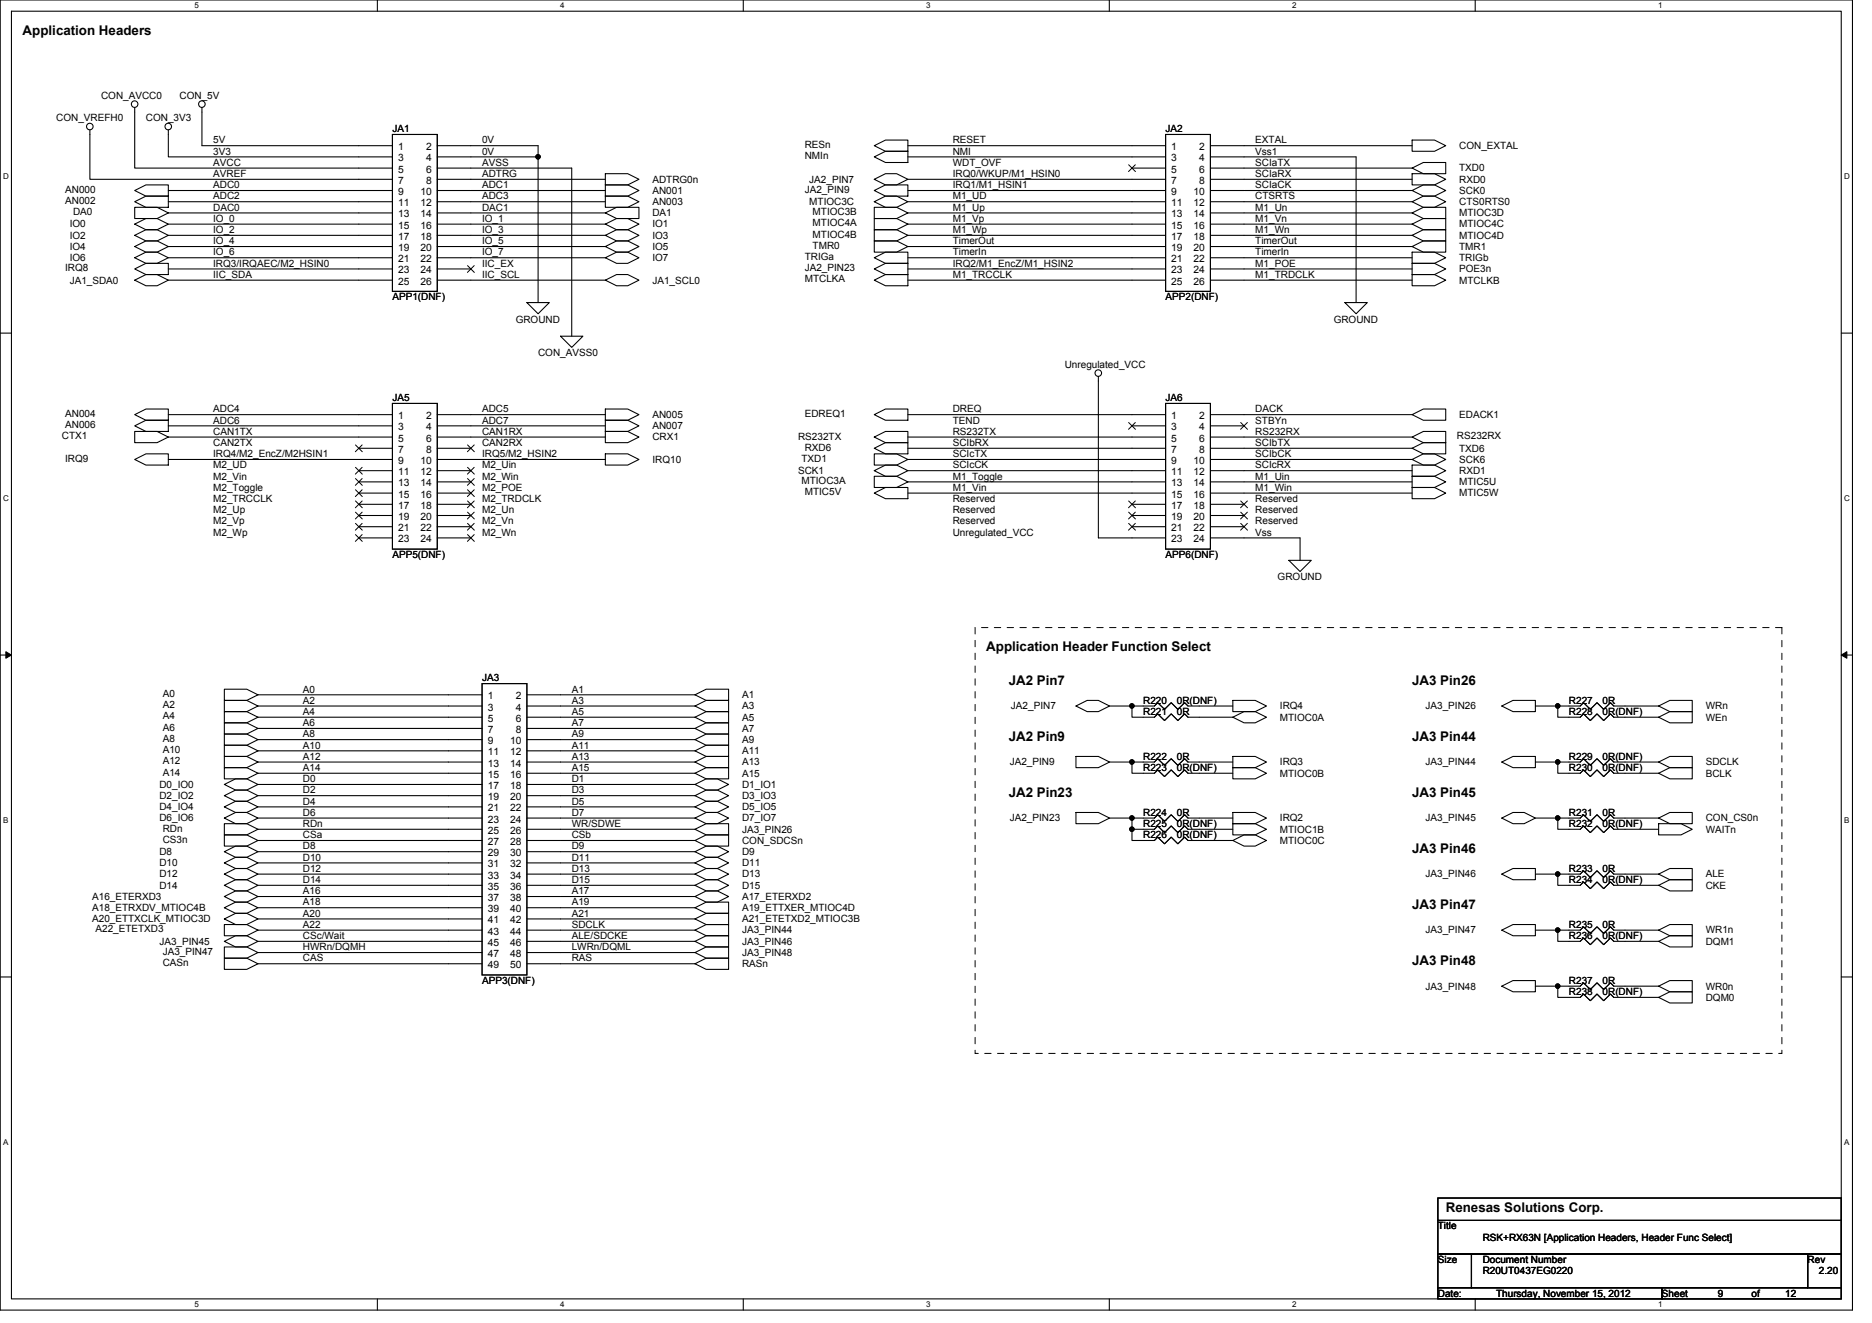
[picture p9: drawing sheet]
<svg xmlns="http://www.w3.org/2000/svg" width="297mm" height="210mm" viewBox="0 0 297 210" stroke-linecap="round" stroke-linejoin="round" font-family="sans-serif">
<defs><g id="words">
<g font-size="2.1">
<text x="3.6" y="5.5">Application Headers</text>
<text x="156.5" y="103.3">Application Header Function Select</text>
<text x="160.1" y="108.6">JA2 Pin7</text>
<text x="224.1" y="108.6">JA3 Pin26</text>
<text x="160.1" y="117.5">JA2 Pin9</text>
<text x="224.1" y="117.5">JA3 Pin44</text>
<text x="160.1" y="126.4">JA2 Pin23</text>
<text x="224.1" y="126.4">JA3 Pin45</text>
<text x="224.1" y="135.3">JA3 Pin46</text>
<text x="224.1" y="144.2">JA3 Pin47</text>
<text x="224.1" y="153.1">JA3 Pin48</text>
<text x="229.4" y="192.2">Renesas Solutions Corp.</text>
</g>
<g font-size="1.6">
<text x="16" y="15.6">CON_AVCC0</text>
<text x="28.5" y="15.6">CON_5V</text>
<text x="8.9" y="19.2">CON_VREFH0</text>
<text x="23.2" y="19.2">CON_3V3</text>
<text x="33.8" y="22.8">5V</text>
<text x="62.3" y="21">JA1</text>
<text x="63.2" y="23.8">1</text>
<text x="67.6" y="23.8">2</text>
<text x="76.5" y="22.8">0V</text>
<text x="127.7" y="23.5">RESn</text>
<text x="151.2" y="22.8">RESET</text>
<text x="185" y="21">JA2</text>
<text x="185.8" y="23.8">1</text>
<text x="190.3" y="23.8">2</text>
<text x="199.2" y="22.8">EXTAL</text>
<text x="231.5" y="23.6">CON_EXTAL</text>
<text x="33.8" y="24.5">3V3</text>
<text x="33.8" y="26.3">AVCC</text>
<text x="33.8" y="28.1">AVREF</text>
<text x="33.8" y="29.9">ADC0</text>
<text x="63.2" y="25.6">3</text>
<text x="63.2" y="27.4">5</text>
<text x="63.2" y="29.2">7</text>
<text x="67.6" y="25.6">4</text>
<text x="67.6" y="27.4">6</text>
<text x="67.6" y="29.2">8</text>
<text x="76.5" y="24.5">0V</text>
<text x="76.5" y="26.3">AVSS</text>
<text x="76.5" y="28.1">ADTRG</text>
<text x="76.5" y="29.9">ADC1</text>
<text x="103.5" y="29">ADTRG0n</text>
<text x="127.7" y="25.3">NMIn</text>
<text x="128.4" y="29">JA2_PIN7</text>
<text x="151.2" y="24.5">NMI</text>
<text x="151.2" y="26.3">WDT_OVF</text>
<text x="151.2" y="28.1">IRQ0/WKUP/M1_HSIN0</text>
<text x="151.2" y="29.9">IRQ1/M1_HSIN1</text>
<text x="185.8" y="25.6">3</text>
<text x="185.8" y="27.4">5</text>
<text x="185.8" y="29.2">7</text>
<text x="190.3" y="25.6">4</text>
<text x="190.3" y="27.4">6</text>
<text x="190.3" y="29.2">8</text>
<text x="199.2" y="24.5">Vss1</text>
<text x="199.2" y="26.3">SCIaTX</text>
<text x="199.2" y="28.1">SCIaRX</text>
<text x="199.2" y="29.9">SCIaCK</text>
<text x="231.5" y="27.2">TXD0</text>
<text x="231.5" y="29">RXD0</text>
<text x="10.3" y="30.6">AN000</text>
<text x="10.3" y="32.4">AN002</text>
<text x="11.6" y="34.1">DA0</text>
<text x="33.8" y="31.6">ADC2</text>
<text x="33.8" y="33.4">DAC0</text>
<text x="33.8" y="35.2">IO_0</text>
<text x="63.2" y="30.9">9</text>
<text x="63.2" y="32.7">11</text>
<text x="63.2" y="34.5">13</text>
<text x="66.7" y="30.9">10</text>
<text x="66.7" y="32.7">12</text>
<text x="66.7" y="34.5">14</text>
<text x="76.5" y="31.6">ADC3</text>
<text x="76.5" y="33.4">DAC1</text>
<text x="76.5" y="35.2">IO_1</text>
<text x="103.5" y="30.8">AN001</text>
<text x="103.5" y="32.5">AN003</text>
<text x="103.5" y="34.3">DA1</text>
<text x="127.7" y="30.6">JA2_PIN9</text>
<text x="128.4" y="32.5">MTIOC3C</text>
<text x="128.9" y="34.1">MTIOC3B</text>
<text x="128.9" y="35.9">MTIOC4A</text>
<text x="151.2" y="31.6">M1_UD</text>
<text x="151.2" y="33.4">M1_Up</text>
<text x="151.2" y="35.2">M1_Vp</text>
<text x="185.8" y="30.9">9</text>
<text x="185.8" y="32.7">11</text>
<text x="185.8" y="34.5">13</text>
<text x="189.4" y="30.9">10</text>
<text x="189.4" y="32.7">12</text>
<text x="189.4" y="34.5">14</text>
<text x="199.2" y="31.6">CTSRTS</text>
<text x="199.2" y="33.4">M1_Un</text>
<text x="199.2" y="35.2">M1_Vn</text>
<text x="231.5" y="30.8">SCK0</text>
<text x="231.5" y="32.5">CTS0RTS0</text>
<text x="231.5" y="34.3">MTIOC3D</text>
<text x="11.1" y="36.1">IO0</text>
<text x="11.1" y="37.9">IO2</text>
<text x="11.1" y="39.6">IO4</text>
<text x="11.1" y="41.4">IO6</text>
<text x="33.8" y="37">IO_2</text>
<text x="33.8" y="38.8">IO_4</text>
<text x="33.8" y="40.5">IO_6</text>
<text x="63.2" y="36.3">15</text>
<text x="63.2" y="38.1">17</text>
<text x="63.2" y="39.8">19</text>
<text x="63.2" y="41.6">21</text>
<text x="66.7" y="36.3">16</text>
<text x="66.7" y="38.1">18</text>
<text x="66.7" y="39.8">20</text>
<text x="66.7" y="41.6">22</text>
<text x="76.5" y="37">IO_3</text>
<text x="76.5" y="38.8">IO_5</text>
<text x="76.5" y="40.5">IO_7</text>
<text x="103.5" y="36.1">IO1</text>
<text x="103.5" y="37.9">IO3</text>
<text x="103.5" y="39.6">IO5</text>
<text x="103.5" y="41.4">IO7</text>
<text x="127.7" y="41.3">TRIGa</text>
<text x="128.9" y="37.7">MTIOC4B</text>
<text x="128.9" y="39.5">TMR0</text>
<text x="151.2" y="37">M1_Wp</text>
<text x="151.2" y="38.8">TimerOut</text>
<text x="151.2" y="40.5">TimerIn</text>
<text x="185.8" y="36.3">15</text>
<text x="185.8" y="38.1">17</text>
<text x="185.8" y="39.8">19</text>
<text x="185.8" y="41.6">21</text>
<text x="189.4" y="36.3">16</text>
<text x="189.4" y="38.1">18</text>
<text x="189.4" y="39.8">20</text>
<text x="189.4" y="41.6">22</text>
<text x="199.2" y="37">M1_Wn</text>
<text x="199.2" y="38.8">TimerOut</text>
<text x="199.2" y="40.5">TimerIn</text>
<text x="231.5" y="36.1">MTIOC4C</text>
<text x="231.5" y="37.9">MTIOC4D</text>
<text x="231.5" y="39.6">TMR1</text>
<text x="231.5" y="41.4">TRIGb</text>
<text x="10.3" y="43">IRQ8</text>
<text x="11.1" y="45">JA1_SDA0</text>
<text x="33.8" y="42.3">IRQ3/IRQAEC/M2_HSIN0</text>
<text x="33.8" y="44.1">IIC_SDA</text>
<text x="62.3" y="47.6">APP1(DNF)</text>
<text x="63.2" y="43.4">23</text>
<text x="63.2" y="45.2">25</text>
<text x="66.7" y="43.4">24</text>
<text x="66.7" y="45.2">26</text>
<text x="76.5" y="42.3">IIC_EX</text>
<text x="76.5" y="44.1">IIC_SCL</text>
<text x="103.5" y="45">JA1_SCL0</text>
<text x="127.7" y="43">JA2_PIN23</text>
<text x="127.7" y="44.8">MTCLKA</text>
<text x="151.2" y="42.3">IRQ2/M1_EncZ/M1_HSIN2</text>
<text x="151.2" y="44.1">M1_TRCCLK</text>
<text x="185" y="47.6">APP2(DNF)</text>
<text x="185.8" y="43.4">23</text>
<text x="185.8" y="45.2">25</text>
<text x="189.4" y="43.4">24</text>
<text x="189.4" y="45.2">26</text>
<text x="199.2" y="42.3">M1_POE</text>
<text x="199.2" y="44.1">M1_TRDCLK</text>
<text x="231.5" y="43.2">POE3n</text>
<text x="231.5" y="45">MTCLKB</text>
<text x="81.8" y="51.2">GROUND</text>
<text x="211.6" y="51.2">GROUND</text>
<text x="85.4" y="56.5">CON_AVSS0</text>
<text x="168.9" y="58.3">Unregulated_VCC</text>
<text x="33.8" y="65.4">ADC4</text>
<text x="62.3" y="63.6">JA5</text>
<text x="76.5" y="65.4">ADC5</text>
<text x="151.2" y="65.4">DREQ</text>
<text x="185" y="63.6">JA6</text>
<text x="199.2" y="65.4">DACK</text>
<text x="9.8" y="69.7">CTX1</text>
<text x="10.3" y="66.1">AN004</text>
<text x="10.3" y="67.9">AN006</text>
<text x="33.8" y="67.2">ADC6</text>
<text x="33.8" y="69">CAN1TX</text>
<text x="33.8" y="70.8">CAN2TX</text>
<text x="63.2" y="66.5">1</text>
<text x="63.2" y="68.3">3</text>
<text x="63.2" y="70.1">5</text>
<text x="63.2" y="71.8">7</text>
<text x="67.6" y="66.5">2</text>
<text x="67.6" y="68.3">4</text>
<text x="67.6" y="70.1">6</text>
<text x="67.6" y="71.8">8</text>
<text x="76.5" y="67.2">ADC7</text>
<text x="76.5" y="69">CAN1RX</text>
<text x="76.5" y="70.8">CAN2RX</text>
<text x="103.5" y="66.3">AN005</text>
<text x="103.5" y="68.1">AN007</text>
<text x="103.5" y="69.9">CRX1</text>
<text x="126.6" y="69.9">RS232TX</text>
<text x="127.7" y="66.1">EDREQ1</text>
<text x="127.7" y="71.5">RXD6</text>
<text x="151.2" y="67.2">TEND</text>
<text x="151.2" y="69">RS232TX</text>
<text x="151.2" y="70.8">SCIbRX</text>
<text x="185.8" y="66.5">1</text>
<text x="185.8" y="68.3">3</text>
<text x="185.8" y="70.1">5</text>
<text x="185.8" y="71.8">7</text>
<text x="190.3" y="66.5">2</text>
<text x="190.3" y="68.3">4</text>
<text x="190.3" y="70.1">6</text>
<text x="190.3" y="71.8">8</text>
<text x="199.2" y="67.2">STBYn</text>
<text x="199.2" y="69">RS232RX</text>
<text x="199.2" y="70.8">SCIbTX</text>
<text x="231.2" y="69.7">RS232RX</text>
<text x="231.5" y="66.3">EDACK1</text>
<text x="231.5" y="71.6">TXD6</text>
<text x="10.3" y="73.3">IRQ9</text>
<text x="33.8" y="72.5">IRQ4/M2_EncZ/M2HSIN1</text>
<text x="33.8" y="74.3">M2_UD</text>
<text x="33.8" y="76.1">M2_Vin</text>
<text x="33.8" y="77.9">M2_Toggle</text>
<text x="63.2" y="73.6">9</text>
<text x="63.2" y="75.4">11</text>
<text x="63.2" y="77.2">13</text>
<text x="66.7" y="73.6">10</text>
<text x="66.7" y="75.4">12</text>
<text x="66.7" y="77.2">14</text>
<text x="76.5" y="72.5">IRQ5/M2_HSIN2</text>
<text x="76.5" y="74.3">M2_Uin</text>
<text x="76.5" y="76.1">M2_Win</text>
<text x="76.5" y="77.9">M2_POE</text>
<text x="103.5" y="73.4">IRQ10</text>
<text x="126.6" y="75.2">SCK1</text>
<text x="127.2" y="73.3">TXD1</text>
<text x="127.2" y="76.8">MTIOC3A</text>
<text x="151.2" y="72.5">SCIcTX</text>
<text x="151.2" y="74.3">SCIcCK</text>
<text x="151.2" y="76.1">M1_Toggle</text>
<text x="151.2" y="77.9">M1_Vin</text>
<text x="185.8" y="73.6">9</text>
<text x="185.8" y="75.4">11</text>
<text x="185.8" y="77.2">13</text>
<text x="189.4" y="73.6">10</text>
<text x="189.4" y="75.4">12</text>
<text x="189.4" y="77.2">14</text>
<text x="199.2" y="72.5">SCIbCK</text>
<text x="199.2" y="74.3">SCIcRX</text>
<text x="199.2" y="76.1">M1_Uin</text>
<text x="199.2" y="77.9">M1_Win</text>
<text x="231.5" y="73.4">SCK6</text>
<text x="231.5" y="75.2">RXD1</text>
<text x="231.5" y="77">MTIC5U</text>
<text x="33.8" y="79.7">M2_TRCCLK</text>
<text x="33.8" y="81.4">M2_Up</text>
<text x="33.8" y="83.2">M2_Vp</text>
<text x="63.2" y="79">15</text>
<text x="63.2" y="80.7">17</text>
<text x="63.2" y="82.5">19</text>
<text x="66.7" y="79">16</text>
<text x="66.7" y="80.7">18</text>
<text x="66.7" y="82.5">20</text>
<text x="76.5" y="79.7">M2_TRDCLK</text>
<text x="76.5" y="81.4">M2_Un</text>
<text x="76.5" y="83.2">M2_Vn</text>
<text x="127.7" y="78.6">MTIC5V</text>
<text x="151.2" y="79.7">Reserved</text>
<text x="151.2" y="81.4">Reserved</text>
<text x="151.2" y="83.2">Reserved</text>
<text x="185.8" y="79">15</text>
<text x="185.8" y="80.7">17</text>
<text x="185.8" y="82.5">19</text>
<text x="189.4" y="79">16</text>
<text x="189.4" y="80.7">18</text>
<text x="189.4" y="82.5">20</text>
<text x="199.2" y="79.7">Reserved</text>
<text x="199.2" y="81.4">Reserved</text>
<text x="199.2" y="83.2">Reserved</text>
<text x="231.5" y="78.8">MTIC5W</text>
<text x="33.8" y="85">M2_Wp</text>
<text x="62.3" y="88.5">APP5(DNF)</text>
<text x="63.2" y="84.3">21</text>
<text x="63.2" y="86.1">23</text>
<text x="66.7" y="84.3">22</text>
<text x="66.7" y="86.1">24</text>
<text x="76.5" y="85">M2_Wn</text>
<text x="151.2" y="85">Unregulated_VCC</text>
<text x="185" y="88.5">APP6(DNF)</text>
<text x="185.8" y="84.3">21</text>
<text x="185.8" y="86.1">23</text>
<text x="189.4" y="84.3">22</text>
<text x="189.4" y="86.1">24</text>
<text x="199.2" y="85">Vss</text>
<text x="202.7" y="92.1">GROUND</text>
<text x="25.8" y="110.6">A0</text>
<text x="25.8" y="112.4">A2</text>
<text x="48" y="109.9">A0</text>
<text x="48" y="111.7">A2</text>
<text x="48" y="113.4">A4</text>
<text x="76.5" y="108.1">JA3</text>
<text x="77.4" y="111">1</text>
<text x="77.4" y="112.7">3</text>
<text x="81.8" y="111">2</text>
<text x="81.8" y="112.7">4</text>
<text x="90.7" y="109.9">A1</text>
<text x="90.7" y="111.7">A3</text>
<text x="90.7" y="113.4">A5</text>
<text x="117.7" y="110.8">A1</text>
<text x="117.7" y="112.5">A3</text>
<text x="160.4" y="112.5">JA2_PIN7</text>
<text x="181.4" y="111.7">R220</text>
<text x="181.4" y="113.4">R221</text>
<text x="186.7" y="111.7">0R(DNF)</text>
<text x="186.7" y="113.4">0R</text>
<text x="203.1" y="112.5">IRQ4</text>
<text x="226.2" y="112.5">JA3_PIN26</text>
<text x="249" y="113.4">R228</text>
<text x="249" y="111.7">R227</text>
<text x="254.3" y="113.4">0R(DNF)</text>
<text x="254.3" y="111.7">0R</text>
<text x="270.7" y="112.5">WRn</text>
<text x="25.8" y="114.2">A4</text>
<text x="25.8" y="115.9">A6</text>
<text x="25.8" y="117.7">A8</text>
<text x="25.8" y="119.5">A10</text>
<text x="48" y="115.2">A6</text>
<text x="48" y="117">A8</text>
<text x="48" y="118.8">A10</text>
<text x="77.4" y="114.5">5</text>
<text x="77.4" y="116.3">7</text>
<text x="77.4" y="118.1">9</text>
<text x="77.4" y="119.8">11</text>
<text x="80.9" y="118.1">10</text>
<text x="80.9" y="119.8">12</text>
<text x="81.8" y="114.5">6</text>
<text x="81.8" y="116.3">8</text>
<text x="90.7" y="115.2">A7</text>
<text x="90.7" y="117">A9</text>
<text x="90.7" y="118.8">A11</text>
<text x="117.7" y="114.3">A5</text>
<text x="117.7" y="116.1">A7</text>
<text x="117.7" y="117.9">A9</text>
<text x="117.7" y="119.7">A11</text>
<text x="203.1" y="114.3">MTIOC0A</text>
<text x="270.7" y="114.3">WEn</text>
<text x="25.3" y="125">D0_IO0</text>
<text x="25.8" y="121.3">A12</text>
<text x="25.8" y="123">A14</text>
<text x="48" y="120.5">A12</text>
<text x="48" y="122.3">A14</text>
<text x="48" y="124.1">D0</text>
<text x="48" y="125.9">D2</text>
<text x="77.4" y="121.6">13</text>
<text x="77.4" y="123.4">15</text>
<text x="77.4" y="125.2">17</text>
<text x="80.9" y="121.6">14</text>
<text x="80.9" y="123.4">16</text>
<text x="80.9" y="125.2">18</text>
<text x="90.7" y="120.5">A13</text>
<text x="90.7" y="122.3">A15</text>
<text x="90.7" y="124.1">D1</text>
<text x="90.7" y="125.9">D3</text>
<text x="117.7" y="121.4">A13</text>
<text x="117.7" y="123.2">A15</text>
<text x="117.7" y="125">D1_IO1</text>
<text x="160.2" y="121.4">JA2_PIN9</text>
<text x="181.4" y="122.3">R223</text>
<text x="181.4" y="120.5">R222</text>
<text x="186.7" y="122.3">0R(DNF)</text>
<text x="186.7" y="120.5">0R</text>
<text x="203.1" y="121.4">IRQ3</text>
<text x="203.1" y="123.2">MTIOC0B</text>
<text x="226.2" y="121.4">JA3_PIN44</text>
<text x="249" y="122.3">R230</text>
<text x="249" y="120.5">R229</text>
<text x="254.3" y="122.3">0R(DNF)</text>
<text x="254.3" y="120.5">0R(DNF)</text>
<text x="270.7" y="121.4">SDCLK</text>
<text x="270.7" y="123.2">BCLK</text>
<text x="25.3" y="126.8">D2_IO2</text>
<text x="25.3" y="128.5">D4_IO4</text>
<text x="25.3" y="130.3">D6_IO6</text>
<text x="25.8" y="131.9">RDn</text>
<text x="48" y="127.7">D4</text>
<text x="48" y="129.4">D6</text>
<text x="48" y="131.2">RDn</text>
<text x="77.4" y="127">19</text>
<text x="77.4" y="128.7">21</text>
<text x="77.4" y="130.5">23</text>
<text x="80.9" y="127">20</text>
<text x="80.9" y="128.7">22</text>
<text x="80.9" y="130.5">24</text>
<text x="90.7" y="127.7">D5</text>
<text x="90.7" y="129.4">D7</text>
<text x="90.7" y="131.2">WR/SDWE</text>
<text x="117.7" y="126.8">D3_IO3</text>
<text x="117.7" y="128.5">D5_IO5</text>
<text x="117.7" y="130.3">D7_IO7</text>
<text x="160.2" y="130.3">JA2_PIN23</text>
<text x="181.4" y="129.4">R224</text>
<text x="181.4" y="131.2">R225</text>
<text x="186.7" y="129.4">0R</text>
<text x="186.7" y="131.2">0R(DNF)</text>
<text x="203.1" y="130.3">IRQ2</text>
<text x="226.2" y="130.3">JA3_PIN45</text>
<text x="249" y="129.4">R231</text>
<text x="249" y="131.2">R232</text>
<text x="254.3" y="129.4">0R</text>
<text x="254.3" y="131.2">0R(DNF)</text>
<text x="270.7" y="130.3">CON_CS0n</text>
<text x="25.3" y="135.7">D8</text>
<text x="25.3" y="137.4">D10</text>
<text x="25.8" y="133.7">CS3n</text>
<text x="48" y="133">CSa</text>
<text x="48" y="134.8">D8</text>
<text x="48" y="136.5">D10</text>
<text x="77.4" y="132.3">25</text>
<text x="77.4" y="134.1">27</text>
<text x="77.4" y="135.8">29</text>
<text x="77.4" y="137.6">31</text>
<text x="80.9" y="132.3">26</text>
<text x="80.9" y="134.1">28</text>
<text x="80.9" y="135.8">30</text>
<text x="80.9" y="137.6">32</text>
<text x="90.7" y="133">CSb</text>
<text x="90.7" y="134.8">D9</text>
<text x="90.7" y="136.5">D11</text>
<text x="117.7" y="132.1">JA3_PIN26</text>
<text x="117.7" y="133.9">CON_SDCSn</text>
<text x="117.7" y="135.7">D9</text>
<text x="117.7" y="137.4">D11</text>
<text x="181.4" y="133">R226</text>
<text x="186.7" y="133">0R(DNF)</text>
<text x="203.1" y="132.1">MTIOC1B</text>
<text x="203.1" y="133.9">MTIOC0C</text>
<text x="270.7" y="132.1">WAITn</text>
<text x="14.6" y="142.8">A16_ETERXD3</text>
<text x="25.3" y="139.2">D12</text>
<text x="25.3" y="141">D14</text>
<text x="48" y="138.3">D12</text>
<text x="48" y="140.1">D14</text>
<text x="48" y="141.9">A16</text>
<text x="48" y="143.7">A18</text>
<text x="77.4" y="139.4">33</text>
<text x="77.4" y="141.2">35</text>
<text x="77.4" y="143">37</text>
<text x="80.9" y="139.4">34</text>
<text x="80.9" y="141.2">36</text>
<text x="80.9" y="143">38</text>
<text x="90.7" y="138.3">D13</text>
<text x="90.7" y="140.1">D15</text>
<text x="90.7" y="141.9">A17</text>
<text x="90.7" y="143.7">A19</text>
<text x="117.7" y="139.2">D13</text>
<text x="117.7" y="141">D15</text>
<text x="117.7" y="142.8">A17_ETERXD2</text>
<text x="226.2" y="139.2">JA3_PIN46</text>
<text x="249" y="140.1">R234</text>
<text x="249" y="138.3">R233</text>
<text x="254.3" y="140.1">0R(DNF)</text>
<text x="254.3" y="138.3">0R</text>
<text x="270.7" y="139.2">ALE</text>
<text x="270.7" y="141">CKE</text>
<text x="14.6" y="144.5">A18_ETRXDV_MTIOC4B</text>
<text x="14.6" y="146.3">A20_ETTXCLK_MTIOC3D</text>
<text x="15.2" y="147.9">A22_ETETXD3</text>
<text x="25.3" y="149.9">JA3_PIN45</text>
<text x="48" y="145.4">A20</text>
<text x="48" y="147.2">A22</text>
<text x="48" y="149">CSc/Wait</text>
<text x="77.4" y="144.7">39</text>
<text x="77.4" y="146.5">41</text>
<text x="77.4" y="148.3">43</text>
<text x="80.9" y="144.7">40</text>
<text x="80.9" y="146.5">42</text>
<text x="80.9" y="148.3">44</text>
<text x="90.7" y="145.4">A21</text>
<text x="90.7" y="147.2">SDCLK</text>
<text x="90.7" y="149">ALE/SDCKE</text>
<text x="117.7" y="148.1">JA3_PIN44</text>
<text x="117.7" y="149.9">JA3_PIN46</text>
<text x="117.7" y="144.5">A19_ETTXER_MTIOC4D</text>
<text x="117.7" y="146.3">A21_ETETXD2_MTIOC3B</text>
<text x="226.2" y="148.1">JA3_PIN47</text>
<text x="249" y="149">R236</text>
<text x="249" y="147.2">R235</text>
<text x="254.3" y="149">0R(DNF)</text>
<text x="254.3" y="147.2">0R</text>
<text x="270.7" y="148.1">WR1n</text>
<text x="270.7" y="149.9">DQM1</text>
<text x="25.8" y="151.5">JA3_PIN47</text>
<text x="25.8" y="153.3">CASn</text>
<text x="48" y="150.8">HWRn/DQMH</text>
<text x="48" y="152.5">CAS</text>
<text x="77.4" y="150.1">45</text>
<text x="77.4" y="151.8">47</text>
<text x="77.4" y="153.6">49</text>
<text x="80.9" y="150.1">46</text>
<text x="80.9" y="151.8">48</text>
<text x="80.9" y="153.6">50</text>
<text x="90.7" y="150.8">LWRn/DQML</text>
<text x="90.7" y="152.5">RAS</text>
<text x="117.7" y="151.7">JA3_PIN48</text>
<text x="117.7" y="153.4">RASn</text>
<text x="76.5" y="156.1">APP3(DNF)</text>
<text x="226.2" y="157">JA3_PIN48</text>
<text x="249" y="156.1">R237</text>
<text x="249" y="157.9">R238</text>
<text x="254.3" y="156.1">0R</text>
<text x="254.3" y="157.9">0R(DNF)</text>
<text x="270.7" y="157">WR0n</text>
<text x="270.7" y="158.8">DQM0</text>
<text x="228.2" y="195.1">Title</text>
<text x="235.3" y="196.8">RSK+RX63N [Application Headers, Header Func Select]</text>
<text x="228.2" y="200.4">Size</text>
<text x="235.3" y="200.4">Document Number</text>
<text x="235.3" y="202.2">R20UT0437EG0220</text>
<text x="286.8" y="200.4">Rev</text>
<text x="288.6" y="202.2">2.20</text>
<text x="228.2" y="205.7">Date:</text>
<text x="237.4" y="205.7">Thursday, November 15, 2012</text>
<text x="263.7" y="205.7">Sheet</text>
<text x="272.6" y="205.7">9</text>
<text x="277.9" y="205.7">of</text>
<text x="283.3" y="205.7">12</text>
</g>
<g font-size="1.3">
<text x="30.8" y="1.3">5</text>
<text x="88.9" y="1.3">4</text>
<text x="147" y="1.3">3</text>
<text x="205" y="1.3">2</text>
<text x="263.1" y="1.3">1</text>
<text x=".5" y="28.4">D</text>
<text x="292.6" y="28.4">D</text>
<text x=".5" y="79.5">C</text>
<text x="292.6" y="79.5">C</text>
<text x=".5" y="130.6">B</text>
<text x="292.6" y="130.6">B</text>
<text x=".5" y="181.7">A</text>
<text x="292.6" y="181.7">A</text>
<text x="30.8" y="207.4">5</text>
<text x="88.9" y="207.4">4</text>
<text x="147" y="207.4">3</text>
<text x="205" y="207.4">2</text>
<text x="263.1" y="207.4">1</text>
</g>
</g></defs>
<path d="M0 0h293.9v207.9h-293.9zM1.8 1.8h290.4v204.3h-290.4z" fill="none" stroke="#000" stroke-width=".17"/>
<g fill="#fff">
<path d="M30.8 .2h.7v1.4h-.7z"/>
<path d="M30.8 206.3h.7v1.4h-.7z"/>
</g>
<path d="M59.9 0v1.8M59.9 206.1v1.8" fill="none" stroke="#000" stroke-width=".17"/>
<g fill="#fff">
<path d="M88.9 .2h.7v1.4h-.7z"/>
<path d="M88.9 206.3h.7v1.4h-.7z"/>
</g>
<path d="M117.9 0v1.8M117.9 206.1v1.8" fill="none" stroke="#000" stroke-width=".17"/>
<g fill="#fff">
<path d="M147 .2h.7v1.4h-.7z"/>
<path d="M147 206.3h.7v1.4h-.7z"/>
</g>
<path d="M176 0v1.8M176 206.1v1.8" fill="none" stroke="#000" stroke-width=".17"/>
<g fill="#fff">
<path d="M205 .2h.7v1.4h-.7z"/>
<path d="M205 206.3h.7v1.4h-.7z"/>
</g>
<path d="M234.1 0v1.8M234.1 206.1v1.8" fill="none" stroke="#000" stroke-width=".17"/>
<g fill="#fff">
<path d="M263.1 .2h.7v1.4h-.7z"/>
<path d="M263.1 206.3h.7v1.4h-.7z"/>
<path d="M.5 27.3h.9v1.4h-.9z"/>
<path d="M292.6 27.3h.9v1.4h-.9z"/>
<path d="M.5 78.4h.9v1.4h-.9z"/>
<path d="M292.6 78.4h.9v1.4h-.9z"/>
</g>
<path d="M0 52.9h1.8M292.2 52.9h1.7" fill="none" stroke="#000" stroke-width=".17"/>
<g fill="#fff">
<path d="M.5 129.5h.8v1.4h-.8z"/>
<path d="M292.6 129.5h.9v1.4h-.9z"/>
</g>
<path d="M0 103.9h1.8M292.2 103.9h1.7" fill="none" stroke="#000" stroke-width=".17"/>
<path d="M.9 103.4l.9 .5-.9 .5zM292.2 103.9l.8-.5v1z" fill="#000" stroke="#000" stroke-width=".16"/>
<g fill="#fff">
<path d="M.5 180.5h.8v1.4h-.8z"/>
<path d="M292.6 180.5h.9v1.4h-.9z"/>
</g>
<g fill="none" stroke="#000" stroke-width=".17">
<path d="M21.4 17.1v9.6h40.9M32 17.1v6h30.3M14.3 20.6v7.8h48M21.4 30.2l1.8-.9h3.5v1.8h-3.5zM21.4 32l1.8-.9h3.5v1.8h-3.5zM21.4 32.9h3.5l1.8 .9-1.8 .9h-3.5zM21.4 35.6l1.8-.9h1.7l1.8 .9-1.8 .8h-1.7zM21.4 37.3l1.8-.9h1.7l1.8 .9-1.8 .9h-1.7zM21.4 39.1l1.8-.9h1.7l1.8 .9-1.8 .9h-1.7zM26.7 20.6v4.3h35.6M62.3 21.3h7.1v24.9h-7.1zM62.3 30.2h-35.6"/>
<path d="M62.3 32h-35.6M62.3 33.8h-35.6M62.3 35.6h-35.6M62.3 37.3h-35.6M62.3 39.1h-35.6M69.4 23.1h16v1.8M69.4 24.9h16M69.4 26.7h21.3v26.6M69.4 28.4h26.7M69.4 30.2h26.7M69.4 32h26.7M69.4 33.8h26.7"/>
<path d="M69.4 35.6h26.7M69.4 37.3h26.7M69.4 39.1h26.7M85.4 24.9v23.1M96.1 27.6h3.5l1.8 .8-1.8 .9h-3.5zM96.1 29.3h3.5l1.8 .9-1.8 .9h-3.5zM96.1 31.1h3.5l1.8 .9-1.8 .9h-3.5zM96.1 33.8l1.7-.9h3.6v1.8h-3.6zM96.1 35.6l1.7-.9h1.8l1.8 .9-1.8 .8h-1.8zM96.1 37.3l1.7-.9h1.8l1.8 .9-1.8 .9h-1.8zM96.1 39.1l1.7-.9h1.8l1.8 .9-1.8 .9h-1.8zM138.7 32l1.8-.9h1.8l1.8 .9-1.8 .9h-1.8z"/>
<path d="M138.7 28.4l1.8-.8h1.8l1.8 .8-1.8 .9h-1.8zM138.7 23.1l1.8-.9h3.6v1.8h-3.6zM138.7 24.9l1.8-.9h3.6v1.8h-3.6zM138.7 30.2l1.8-.9h3.6v1.8h-3.6zM138.7 32.9h3.6l1.8 .9-1.8 .9h-3.6zM138.7 34.7h3.6l1.8 .9-1.8 .8h-3.6zM138.7 36.4h3.6l1.8 .9-1.8 .9h-3.6zM138.7 38.2h3.6l1.8 .9-1.8 .9h-3.6zM144.1 23.1h40.9M144.1 24.9h40.9M144.1 28.4h40.9M144.1 30.2h40.9"/>
<path d="M144.1 32h40.9M144.1 33.8h40.9M144.1 35.6h40.9M144.1 37.3h40.9M144.1 39.1h40.9M179.6 26.7h5.4M185 21.3h7.1v24.9h-7.1zM192.1 24.9h23.1v23.1M192.1 37.3h32M192.1 39.1h32M224.1 23.1h-32M224.1 26.7h-32"/>
<path d="M224.1 28.4h-32M224.1 30.2h-32M224.1 32h-32M224.1 33.8h-32M224.1 35.6h-32M224.1 22.2h3.5l1.8 .9-1.8 .9h-3.5zM224.1 26.7l1.7-.9h3.6v1.8h-3.6zM224.1 27.6h3.5l1.8 .8-1.8 .9h-3.5zM224.1 30.2l1.7-.9h1.8l1.8 .9-1.8 .9h-1.8zM224.1 32l1.7-.9h1.8l1.8 .9-1.8 .9h-1.8zM224.1 33.8l1.7-.9h3.6v1.8h-3.6zM224.1 35.6l1.7-.9h3.6v1.7h-3.6z"/>
<path d="M224.1 37.3l1.7-.9h3.6v1.8h-3.6zM224.1 39.1l1.7-.9h3.6v1.8h-3.6zM21.4 42.7l1.8-.9h3.5v1.8h-3.5zM21.4 40.9l1.8-.9h1.7l1.8 .9-1.8 .9h-1.7zM21.4 44.4l1.8-.8h1.7l1.8 .8-1.8 .9h-1.7zM62.3 40.9h-35.6M62.3 42.7h-35.6M62.3 44.4l-35.6 .1M69.4 40.9h26.7M69.4 44.4l26.7 .1M69.4 42.7h5.3M83.6 48h3.6l-1.8 1.8z"/>
<path d="M88.9 53.3h3.6l-1.8 1.8zM96.1 40.9l1.7-.9h1.8l1.8 .9-1.8 .9h-1.8zM96.1 44.4l1.7-.8h1.8l1.8 .8-1.8 .9h-1.8zM138.7 40.9l1.8-.9h3.6v1.8h-3.6zM138.7 42.7l1.8-.9h3.6v1.8h-3.6zM138.7 44.5l1.8-.9h3.6v1.7h-3.6zM144.1 40.9h40.9M144.1 42.7h40.9M144.1 44.4h40.9M174.3 59.7v25.6h10.7M192.1 40.9h32M192.1 42.7h32"/>
<path d="M192.1 44.4h32M213.4 48h3.6l-1.8 1.8zM224.1 40h3.5l1.8 .9-1.8 .9h-3.5zM224.1 41.8h3.5l1.8 .9-1.8 .9h-3.5zM224.1 43.6h3.5l1.8 .9-1.8 .8h-3.5zM21.4 65.8l1.8-.9h3.5v1.8h-3.5zM21.4 67.6l1.8-.9h3.5v1.8h-3.5zM21.4 68.5h3.5l1.8 .8-1.8 .9h-3.5zM21.4 72.9l1.8-.9h3.5v1.8h-3.5zM26.7 67.6h35.6M26.7 69.3h35.6M26.7 72.9h35.6"/>
<path d="M56.9 71.1h5.4M56.9 74.7h5.4M56.9 76.5h5.4M56.9 78.2h5.4M62.3 64h7.1v23.1h-7.1zM62.3 65.8h-35.6M69.4 65.8h26.7M69.4 71.1h5.3M69.4 74.7h5.3M69.4 76.5h5.3M69.4 78.2h5.3M96.1 67.6h-26.7"/>
<path d="M96.1 69.3h-26.7M96.1 72.9h-26.7M96.1 64.9h3.5l1.8 .9-1.8 .9h-3.5zM96.1 66.7h3.5l1.8 .9-1.8 .9h-3.5zM96.1 68.5h3.5l1.8 .8-1.8 .9h-3.5zM96.1 72h3.5l1.8 .9-1.8 .9h-3.5zM138.7 69.3l1.8-.8h3.6v1.7h-3.6zM138.7 74.7l1.8-.9h1.8l1.8 .9-1.8 .9h-1.8zM138.7 65.8l1.8-.9h3.6v1.8h-3.6zM138.7 71.1l1.8-.9h3.6v1.8h-3.6zM138.7 72h3.6l1.8 .9-1.8 .9h-3.6zM138.7 75.6h3.6l1.8 .9-1.8 .8h-3.6z"/>
<path d="M138.7 78.2l1.8-.9h3.6v1.8h-3.6zM144.1 65.8h40.9M144.1 69.3h40.9M144.1 71.1h40.9M144.1 72.9h40.9M144.1 74.7h40.9M144.1 76.5h40.9M144.1 78.2h40.9M179.6 67.6h5.4M185 64h7.1v23.1h-7.1zM192.1 67.6h5.3M224.1 69.3l1.7-.8h3.6v1.7h-3.6z"/>
<path d="M224.1 65.8h-32M224.1 69.3h-32M224.1 71.1h-32M224.1 72.9h-32M224.1 74.7h-32M224.1 76.5h-32M224.1 78.2h-32M224.1 65.8l1.7-.9h3.6v1.8h-3.6zM224.1 71.1l1.7-.9h3.6v1.8h-3.6zM224.1 72.9l1.7-.9h1.8l1.8 .9-1.8 .9h-1.8zM224.1 73.8h3.5l1.8 .9-1.8 .9h-3.5zM224.1 75.6h3.5l1.8 .9-1.8 .8h-3.5z"/>
<path d="M224.1 77.3h3.5l1.8 .9-1.8 .9h-3.5zM56.9 80h5.4M56.9 81.8h5.4M56.9 83.6h5.4M56.9 85.3h5.4M69.4 80h5.3M69.4 81.8h5.3M69.4 83.6h5.3M69.4 85.3h5.3M179.6 80h5.4M179.6 81.8h5.4M179.6 83.6h5.4"/>
<path d="M192.1 85.3h14.2v3.6M192.1 80h5.3M192.1 81.8h5.3M192.1 83.6h5.3M204.5 88.9h3.6l-1.8 1.8zM35.6 109.3h3.6l1.7 .9-1.7 .9h-3.6zM35.6 111.1h3.6l1.7 .9-1.7 .9h-3.6zM35.6 112.9h3.6l1.7 .9-1.7 .9h-3.6zM35.6 114.7h3.6l1.7 .9-1.7 .9h-3.6zM35.6 116.5h3.6l1.7 .8-1.7 .9h-3.6zM35.6 118.2h3.6l1.7 .9-1.7 .9h-3.6zM40.9 110.2h35.6"/>
<path d="M40.9 112h35.6M40.9 113.8h35.6M40.9 115.6h35.6M40.9 117.3h35.6M40.9 119.1h35.6M76.5 108.5h7.1v46.2h-7.1zM83.6 110.2h26.7M83.6 112h26.7M83.6 113.8h26.7M83.6 115.6h26.7M83.6 117.3h26.7M83.6 119.1h26.7"/>
<path d="M110.3 110.2l1.8-.9h3.5v1.8h-3.5zM110.3 112l1.8-.9h3.5v1.8h-3.5zM110.3 113.8l1.8-.9h3.5v1.8h-3.5zM110.3 115.6l1.8-.9h3.5v1.8h-3.5zM110.3 117.3l1.8-.8h3.5v1.7h-3.5zM110.3 119.1l1.8-.9h3.5v1.8h-3.5zM170.7 112l1.8-.9h1.8l1.8 .9-1.8 .9h-1.8zM176.1 112h3.5M179.6 112h3.6l.5-.5 1.1 1 1-1 1.1 1 1.1-1 .5 .5h7.1M179.6 112v1.8h3.6l.5-.5 1.1 1 1-1 1.1 1 1.1-1 .5 .5h7.1M195.6 111.1h3.6l1.8 .9-1.8 .9h-3.6zM195.6 113.8l1.8-.9h1.8l1.8 .9-1.8 .9h-1.8z"/>
<path d="M238.3 112l1.8-.9h3.5v1.8h-3.5zM243.6 112h3.6M247.2 112v1.8h3.5l.6-.5 1 1 1.1-1 1.1 1 1-1 .6 .5h7.1M247.2 112h3.5l.6-.5 1 1 1.1-1 1.1 1 1-1 .6 .5h7.1M263.2 112l1.8-.9h3.5v1.8h-3.5zM263.2 113.8l1.8-.9h3.5v1.8h-3.5zM35.6 120h3.6l1.7 .9-1.7 .9h-3.6zM35.6 121.8h3.6l1.7 .9-1.7 .9h-3.6zM35.6 130.7h3.6l1.7 .9-1.7 .9h-3.6zM35.6 132.5h3.6l1.7 .8-1.7 .9h-3.6zM35.6 124.5l1.8-.9h1.8l1.7 .9-1.7 .8h-1.8zM35.6 126.2l1.8-.9h1.8l1.7 .9-1.7 .9h-1.8z"/>
<path d="M35.6 128l1.8-.9h1.8l1.7 .9-1.7 .9h-1.8zM35.6 129.8l1.8-.9h1.8l1.7 .9-1.7 .9h-1.8zM35.6 135.1l1.8-.9h1.8l1.7 .9-1.7 .9h-1.8zM35.6 136.9l1.8-.9h1.8l1.7 .9-1.7 .9h-1.8zM35.6 138.7l1.8-.9h1.8l1.7 .9-1.7 .9h-1.8zM40.9 120.9h35.6M40.9 122.7h35.6M76.5 124.5h-35.6M76.5 126.2h-35.6M76.5 128h-35.6M76.5 129.8h-35.6M76.5 131.6h-35.6"/>
<path d="M76.5 133.3l-35.6 .1M76.5 135.1h-35.6M76.5 136.9h-35.6M76.5 138.7h-35.6M83.6 120.9h26.7M83.6 122.7h26.7M83.6 124.5h26.7M83.6 126.2h26.7M83.6 128h26.7M83.6 129.8h26.7M83.6 131.6h26.7M83.6 133.3h26.7"/>
<path d="M83.6 135.1h26.7M83.6 136.9h26.7M83.6 138.7h26.7M110.3 120.9l1.8-.9h3.5v1.8h-3.5zM110.3 122.7l1.8-.9h3.5v1.8h-3.5zM110.3 124.5l1.8-.9h1.7l1.8 .9-1.8 .8h-1.7zM110.3 126.2l1.8-.9h1.7l1.8 .9-1.8 .9h-1.7zM110.3 128l1.8-.9h1.7l1.8 .9-1.8 .9h-1.7zM110.3 129.8l1.8-.9h1.7l1.8 .9-1.8 .9h-1.7zM110.3 131.6l1.8-.9h3.5v1.8h-3.5zM110.3 133.3l1.8-.8h3.5v1.7h-3.5zM110.3 135.1l1.8-.9h1.7l1.8 .9-1.8 .9h-1.7z"/>
<path d="M110.3 136.9l1.8-.9h1.7l1.8 .9-1.8 .9h-1.7zM110.3 138.7l1.8-.9h1.7l1.8 .9-1.8 .9h-1.7zM170.7 120h3.6l1.8 .9-1.8 .9h-3.6zM170.7 128.9h3.6l1.8 .9-1.8 .9h-3.6zM176.1 120.9h3.5M176.1 129.8h3.5M179.6 120.9v1.8h3.6l.5-.5 1.1 1 1-1 1.1 1 1.1-1 .5 .5h7.1M179.6 120.9h3.6l.5-.5 1.1 1 1-1 1.1 1 1.1-1 .5 .5h7.1M179.6 129.8h3.6l.5-.5 1.1 1 1-1 1.1 1 1.1-1 .5 .5h7.1M179.6 131.6v1.7h3.6l.5-.5 1.1 1.1 1-1.1 1.1 1.1 1.1-1.1 .5 .5 7.1 .1M179.6 129.8v1.8h3.6l.5-.6 1.1 1.1 1-1.1 1.1 1.1 1.1-1.1 .5 .6h7.1M195.6 120h3.6l1.8 .9-1.8 .9h-3.6z"/>
<path d="M195.6 121.8h3.6l1.8 .9-1.8 .9h-3.6zM195.6 128.9h3.6l1.8 .9-1.8 .9h-3.6zM195.6 130.7h3.6l1.8 .9-1.8 .9h-3.6zM195.6 133.3l1.8-.8h1.8l1.8 .8-1.8 .9h-1.8zM238.3 120.9l1.8-.9h3.5v1.8h-3.5zM238.3 129.8l1.8-.9h1.7l1.8 .9-1.8 .9h-1.7zM238.3 138.7l1.8-.9h3.5v1.8h-3.5zM243.6 120.9h3.6v1.8h3.5l.6-.5 1 1 1.1-1 1.1 1 1-1 .6 .5h7.1M243.6 138.7h3.6v1.8h3.5l.6-.6 1 1.1 1.1-1.1 1.1 1.1 1-1.1 .6 .6h7.1M243.6 129.8h3.6M247.2 120.9h3.5l.6-.5 1 1 1.1-1 1.1 1 1-1 .6 .5h7.1M247.2 129.8h3.5l.6-.5 1 1 1.1-1 1.1 1 1-1 .6 .5h7.1"/>
<path d="M247.2 129.8v1.8h3.5l.6-.6 1 1.1 1.1-1.1 1.1 1.1 1-1.1 .6 .6h7.1M247.2 138.7h3.5l.6-.5 1 1 1.1-1 1.1 1 1-1 .6 .5h7.1M263.2 120.9l1.8-.9h3.5v1.8h-3.5zM263.2 122.7l1.8-.9h3.5v1.8h-3.5zM263.2 129.8l1.8-.9h3.5v1.8h-3.5zM263.2 130.7h3.5l1.8 .9-1.8 .9h-3.5zM263.2 138.7l1.8-.9h3.5v1.8h-3.5zM0 155h1.8M35.6 150.2h3.6l1.7 .9-1.7 .9h-3.6zM35.6 152h3.6l1.7 .9-1.7 .9h-3.6zM35.6 146.7h3.6l1.7 .9-1.7 .9h-3.6zM35.6 140.5l1.8-.9h1.8l1.7 .9-1.7 .9h-1.8z"/>
<path d="M35.6 149.4l1.8-.9h1.8l1.7 .9-1.7 .8h-1.8zM35.6 142.2l1.8-.8h1.8l1.7 .8-1.7 .9h-1.8zM35.6 144l1.8-.9h1.8l1.7 .9-1.7 .9h-1.8zM35.6 145.8l1.8-.9h1.8l1.7 .9-1.7 .9h-1.8zM76.5 140.5h-35.6M76.5 142.2h-35.6M76.5 144h-35.6M76.5 145.8h-35.6M76.5 147.6h-35.6M76.5 149.4h-35.6M76.5 151.1h-35.6M76.5 152.9h-35.6"/>
<path d="M83.6 140.5h26.7M83.6 142.2h26.7M83.6 144h26.7M83.6 145.8h26.7M83.6 147.6h26.7M83.6 149.4h26.7M83.6 151.1h26.7M83.6 152.9h26.7M110.3 140.5l1.8-.9h1.7l1.8 .9-1.8 .9h-1.7zM110.3 147.6l1.8-.9h3.5v1.8h-3.5zM110.3 149.4l1.8-.9h3.5v1.7h-3.5zM110.3 151.1l1.8-.9h3.5v1.8h-3.5z"/>
<path d="M110.3 152.9l1.8-.9h3.5v1.8h-3.5zM110.3 142.2l1.8-.8h1.7l1.8 .8-1.8 .9h-1.7zM110.3 144l1.8-.9h3.5v1.8h-3.5zM110.3 145.8l1.8-.9h3.5v1.8h-3.5zM238.3 147.6l1.8-.9h3.5v1.8h-3.5zM238.3 156.5l1.8-.9h3.5v1.8h-3.5zM243.6 147.6h3.6v1.8h3.5l.6-.6 1 1.1 1.1-1.1 1.1 1.1 1-1.1 .6 .6h7.1M243.6 156.5h3.6v1.7h3.5l.6-.5 1 1.1 1.1-1.1 1.1 1.1 1-1.1 .6 .5h7.1M247.2 147.6h3.5l.6-.6 1 1.1 1.1-1.1 1.1 1.1 1-1.1 .6 .6h7.1M247.2 156.5h3.5l.6-.6 1 1.1 1.1-1.1 1.1 1.1 1-1.1 .6 .6h7.1M263.2 140.5l1.8-.9h3.5v1.8h-3.5zM263.2 147.6l1.8-.9h3.5v1.8h-3.5z"/>
<path d="M263.2 149.4l1.8-.9h3.5v1.7h-3.5zM263.2 156.5l1.8-.9h3.5v1.8h-3.5zM263.2 158.2l1.8-.8h3.5v1.7h-3.5zM292.2 155h1.7M228.2 190.1h64v3.5h-64zM228.2 193.6h64v5.4h-64zM228.2 199h5.3v5.3h-5.3zM233.5 199h53.3v5.3h-53.3zM286.8 199h5.4v5.3h-5.4zM228.2 204.3h35.5v1.8h-35.5zM263.7 204.3h28.5v1.8h-28.5z"/>
<circle cx="21.4" cy="16.5" r=".52"/>
<circle cx="32" cy="16.5" r=".52"/>
<circle cx="14.2" cy="20.1" r=".52"/>
<circle cx="26.7" cy="20.1" r=".52"/>
<circle cx="174.3" cy="59.2" r=".52"/>
</g>
<g fill="#000" stroke="#000" stroke-width=".17">
<circle cx="85.4" cy="24.9" r=".35"/>
<circle cx="179.6" cy="112" r=".35"/>
<circle cx="247.2" cy="112" r=".35"/>
<circle cx="179.6" cy="120.9" r=".35"/>
<circle cx="179.6" cy="131.6" r=".35"/>
<circle cx="179.6" cy="129.8" r=".35"/>
<circle cx="247.2" cy="120.9" r=".35"/>
<circle cx="247.2" cy="138.7" r=".35"/>
<circle cx="247.2" cy="129.8" r=".35"/>
<circle cx="247.2" cy="147.6" r=".35"/>
<circle cx="247.2" cy="156.5" r=".35"/>
</g>
<path d="M154.7 99.6h128v67.5h-128z" fill="none" stroke="#000" stroke-width=".16" stroke-dasharray="1 1 1 1 1 1 1 1"/>
<g fill="none" stroke="#000" stroke-width=".16">
<path d="M179.1 26.1l1.1 1.1M180.1 26.1l-1 1.1M74.2 42.1l1.1 1.1M75.2 42.1l-1 1.1M56.4 70.6l1.1 1.1M56.4 74.1l1.1 1.1M56.4 75.9l1.1 1.1M56.4 77.7l1.1 1.1M56.4 79.5l1.1 1.1M57.5 70.6l-1.1 1.1M57.5 74.1l-1.1 1.1M57.5 75.9l-1.1 1.1"/>
<path d="M57.5 77.7l-1.1 1.1M57.5 79.5l-1.1 1.1M74.2 70.6l1.1 1.1M74.2 74.1l1.1 1.1M74.2 75.9l1.1 1.1M74.2 77.7l1.1 1.1M74.2 79.5l1.1 1.1M75.2 70.6l-1 1.1M75.2 74.1l-1 1.1M75.2 75.9l-1 1.1M75.2 77.7l-1 1.1M75.2 79.5l-1 1.1"/>
<path d="M179.1 67l1.1 1.1M179.1 79.5l1.1 1.1M180.1 67l-1 1.1M180.1 79.5l-1 1.1M196.9 67l1 1.1M196.9 79.5l1 1.1M197.9 67l-1.1 1.1M197.9 79.5l-1.1 1.1M56.4 81.3l1.1 1M56.4 83l1.1 1.1M56.4 84.8l1.1 1.1M57.5 81.3l-1.1 1"/>
<path d="M57.5 83l-1.1 1.1M57.5 84.8l-1.1 1.1M74.2 81.3l1.1 1M74.2 83l1.1 1.1M74.2 84.8l1.1 1.1M75.2 81.3l-1 1M75.2 83l-1 1.1M75.2 84.8l-1 1.1M179.1 81.3l1.1 1M179.1 83l1.1 1.1M180.1 81.3l-1 1M180.1 83l-1 1.1"/>
<path d="M196.9 81.3l1 1M196.9 83l1 1.1M197.9 81.3l-1.1 1M197.9 83l-1.1 1.1"/>
</g>
<use href="#words"/>
</svg>
